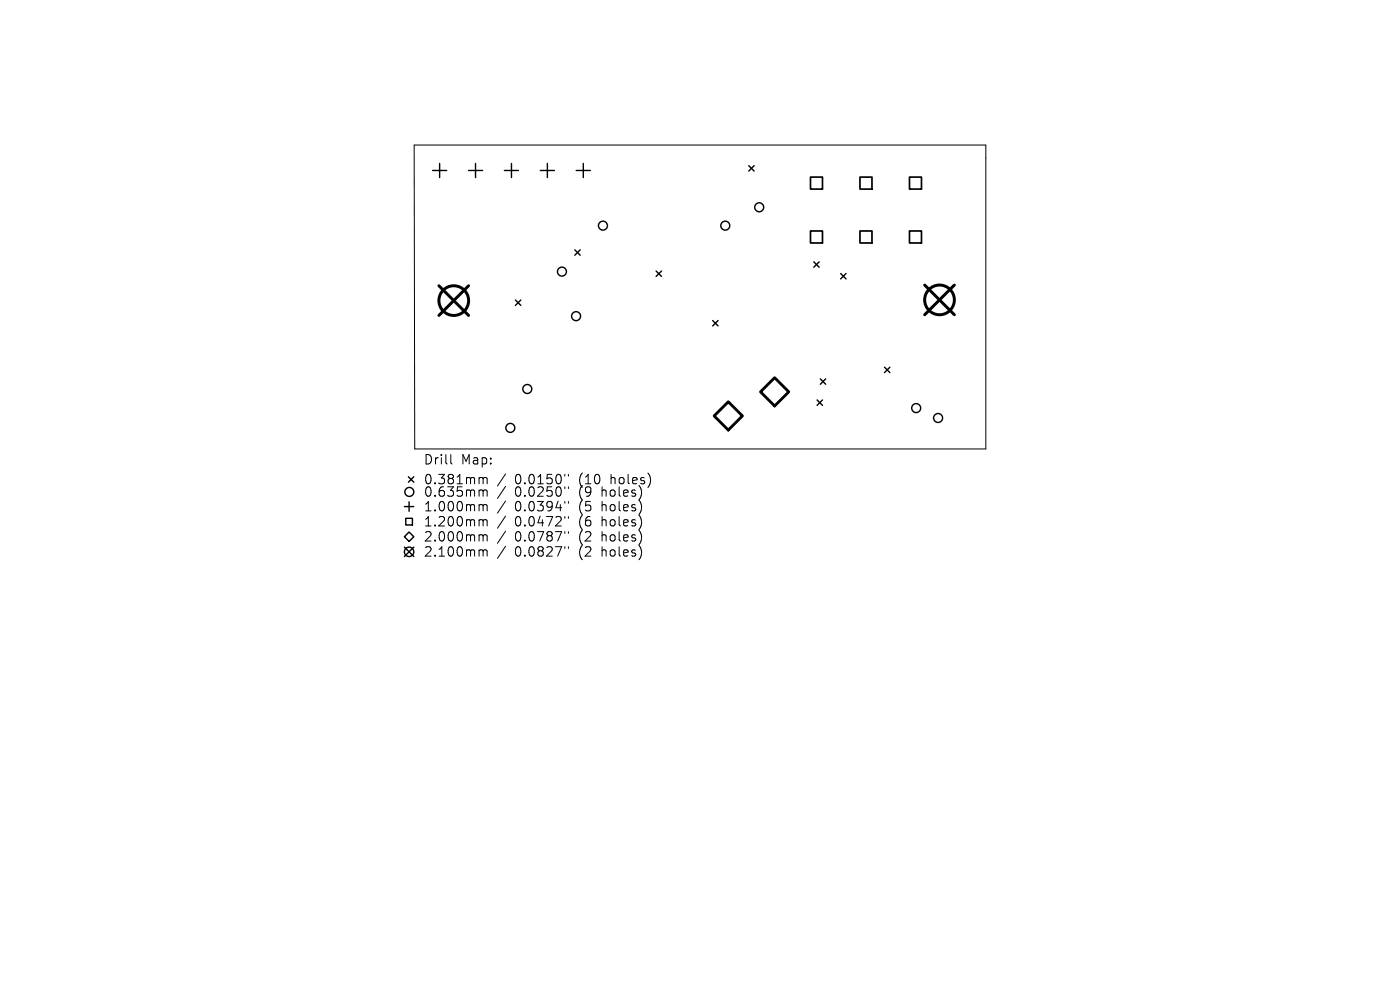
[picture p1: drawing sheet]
<svg xmlns="http://www.w3.org/2000/svg" width="297mm" height="210mm" viewBox="0 0 297 210" stroke-linecap="round" stroke-linejoin="round" font-family="sans-serif">
<defs><g id="words">
<g font-size="2.8">
<text x="89.8" y="98.8">Drill</text>
<text x="97.8" y="98.8">Map:</text>
<text x="89.8" y="103">0.381mm</text>
<text x="89.8" y="105.7">0.635mm</text>
<text x="109.2" y="103">0.0150&quot;</text>
<text x="109.2" y="105.7">0.0250&quot;</text>
<text x="123" y="103">(10</text>
<text x="123" y="105.7">(9</text>
<text x="127.9" y="105.7">holes)</text>
<text x="129.8" y="103">holes)</text>
<text x="89.8" y="108.8">1.000mm</text>
<text x="89.8" y="112">1.200mm</text>
<text x="109.2" y="108.8">0.0394&quot;</text>
<text x="109.2" y="112">0.0472&quot;</text>
<text x="123" y="108.8">(5</text>
<text x="123" y="112">(6</text>
<text x="127.9" y="108.8">holes)</text>
<text x="127.9" y="112">holes)</text>
<text x="89.8" y="115.2">2.000mm</text>
<text x="89.8" y="118.4">2.100mm</text>
<text x="109.2" y="115.2">0.0787&quot;</text>
<text x="109.2" y="118.4">0.0827&quot;</text>
<text x="123" y="115.2">(2</text>
<text x="123" y="118.4">(2</text>
<text x="127.9" y="115.2">holes)</text>
<text x="127.9" y="118.4">holes)</text>
</g>
</g></defs>
<g fill="none" stroke="#000" stroke-width=".21">
<path d="M87.9 30.8h121.2v64.4h-121.1zM95.6 96.4v1.7l.3 .3M101.9 101.3h.3l.3 .3M101.9 103.9h.3l.3 .3M101.9 107h.3l.3 .3M101.9 110.2l.5 .1 .1 .2M101.9 113.4h.3l.3 .3M101.9 116.6h.3l.3 .3M102.5 101.6l.3-.3 .5 .1v1.2M102.5 101.6v1M102.5 104.2v1.1M102.5 107.3v1.1"/>
<path d="M102.5 110.5v1.1M102.5 113.7v1.1M102.5 116.9v1.1M102.5 104.2l.3-.3 .5 .1v1.3M102.5 107.3l.3-.3 .5 .1v1.3M102.5 110.5l.3-.3 .5 .1v1.3M102.5 113.7l.3-.3 .5 .1v1.3M102.5 116.9l.3-.3 .5 .1v1.3M107.3 100.5l-1.8 2.6M107.3 103.2l-1.8 2.5M107.3 106.3l-1.8 2.5M107.3 109.5l-1.8 2.5"/>
<path d="M107.3 112.7l-1.8 2.5M107.3 115.9l-1.8 2.5M119.8 100.6v.4M119.8 103.3v.3M119.8 106.4v.4M119.8 109.6v.4M119.8 112.8v.4M119.8 116v.4M120.6 100.6v.4M120.6 103.3v.3M120.6 106.4v.4M120.6 109.6v.4"/>
<path d="M120.6 112.8v.4M120.6 116v.4"/>
</g>
<g fill="none" stroke="#000" stroke-width=".3">
<path d="M91.8 36.2h3M93.3 34.7v3M99.4 36.2h3M100.9 34.7v3M107 36.2h3M108.5 34.7v3M114.6 36.2h3M116.1 34.7v3M122.2 36.2h3M123.7 34.7v3M158.8 35.1l1.2 1.2M160 35.1l-1.2 1.2"/>
<path d="M121.9 53l1.2 1.1M123.1 53l-1.2 1.1M139.2 57.5l1.1 1.1M140.3 57.5l-1.1 1.1M172.6 55.5l1.2 1.2M173.8 55.5l-1.2 1.2M178.3 58l1.2 1.2M179.5 58l-1.2 1.2M109.3 63.6l1.2 1.2M110.5 63.6l-1.2 1.2M151.2 68l1.1 1.1M152.3 68l-1.1 1.1"/>
<path d="M187.6 77.9l1.2 1.1M188.8 77.9l-1.2 1.1M173.3 84.8l1.2 1.2M174 80.4l1.2 1.1M174.5 84.8l-1.2 1.2M175.2 80.4l-1.2 1.1M85.8 113.9l1-1 1 1-1 1zM85.8 107.5h2M85.8 116.1l2 2M86.1 110h1.4v1.4h-1.4zM86.6 101.1l1.2 1.2M86.8 106.5v2"/>
<path d="M87.8 101.1l-1.2 1.2M87.8 116.1l-2 2"/>
<circle cx="119.2" cy="57.6" r=".95"/>
<circle cx="127.9" cy="47.9" r=".95"/>
<circle cx="153.9" cy="47.9" r=".95"/>
<circle cx="161.1" cy="44" r=".95"/>
<circle cx="122.2" cy="67.1" r=".95"/>
<circle cx="108.3" cy="90.8" r=".95"/>
<circle cx="111.9" cy="82.5" r=".95"/>
<circle cx="194.4" cy="86.6" r=".95"/>
<circle cx="199" cy="88.7" r=".95"/>
<circle cx="86.8" cy="117.1" r="1"/>
<circle cx="86.8" cy="104.4" r=".95"/>
</g>
<path d="M171.9 37.6h2.6v2.5h-2.6zM182.4 37.6h2.6v2.5h-2.6zM192.9 37.6h2.6v2.5h-2.6zM171.9 49h2.6v2.5h-2.6zM182.4 49h2.6v2.5h-2.6zM192.9 49h2.6v2.5h-2.6z" fill="none" stroke="#000" stroke-width=".36"/>
<path d="M151.5 88.2l3-3 3 3-3 3zM161.3 83.1l3-3 3 3-3 3z" fill="none" stroke="#000" stroke-width=".6"/>
<g fill="none" stroke="#000" stroke-width=".63">
<path d="M93.1 60.6l6.3 6.3M99.4 60.6l-6.3 6.3M196.2 60.5l6.3 6.3M202.5 60.5l-6.3 6.3"/>
<circle cx="96.3" cy="63.8" r="3.1"/>
<circle cx="199.3" cy="63.6" r="3.1"/>
</g>
<use href="#words"/>
</svg>
